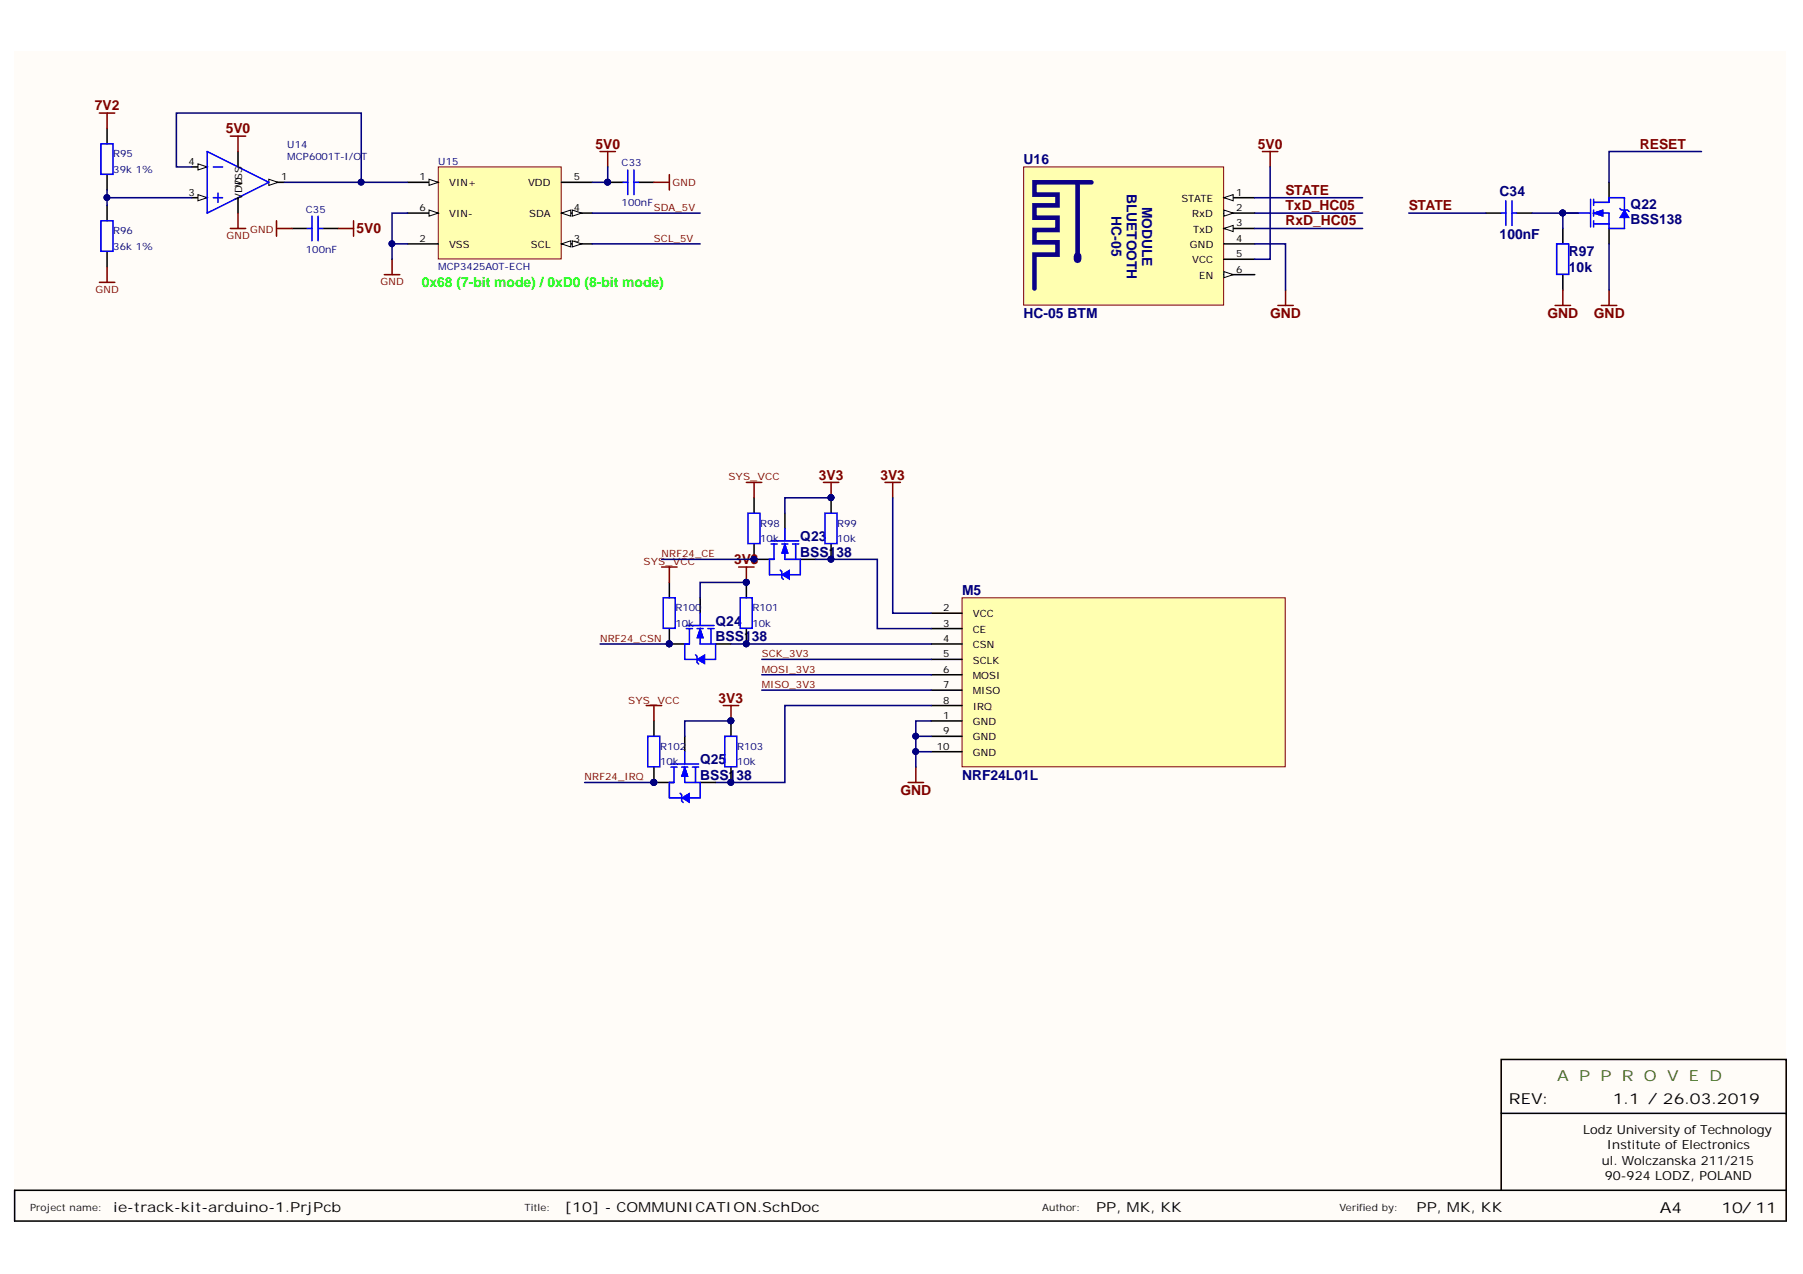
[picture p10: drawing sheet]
<svg xmlns="http://www.w3.org/2000/svg" width="297mm" height="210mm" viewBox="0 0 297 210" stroke-linecap="round" stroke-linejoin="round" font-family="sans-serif">
<defs><g id="words">
<text font-size="2.5" fill="#38761d" x="256.5" y="178.1">A P P R O V E D</text>
<g font-size="2.5">
<text x="248.6" y="181.9">REV:</text>
<text x="265.7" y="181.9">1.1 / 26.03.2019</text>
<text x="273.5" y="199.8">A4</text>
<text x="283.6" y="199.8">10/ 11</text>
</g>
<g font-size="2.3" fill="#800000">
<text x="15.6" y="18.1">7V2</text>
<text x="37.2" y="21.9">5V0</text>
<text x="98.1" y="24.5">5V0</text>
<text x="207.2" y="24.5">5V0</text>
<text x="270.2" y="24.5">RESET</text>
<text x="211.8" y="34.6">TxD_HC05</text>
<text x="211.8" y="32.1">STATE</text>
<text x="232.1" y="34.6">STATE</text>
<text x="58.8" y="38.4">5V0</text>
<text x="211.8" y="37.1">RxD_HC05</text>
<text x="209.2" y="52.4">GND</text>
<text x="254.9" y="52.4">GND</text>
<text x="262.6" y="52.4">GND</text>
<text x="134.9" y="79">3V3</text>
<text x="145" y="79">3V3</text>
<text x="120.9" y="93">3V3</text>
<text x="118.4" y="115.8">3V3</text>
<text x="148.3" y="131">GND</text>
</g>
<g font-size="2.3" fill="#000080">
<text x="168.6" y="27">U16</text>
<text x="183.1" y="35.7" transform="rotate(90 183.1 35.7)">HC-05</text>
<text x="185.6" y="31.9" transform="rotate(90 185.6 31.9)">BLUETOOTH</text>
<text x="188.2" y="34.1" transform="rotate(90 188.2 34.1)">MODULE</text>
<text x="247.1" y="32.3">C34</text>
<text x="268.6" y="34.4">Q22</text>
<text x="247.1" y="39.4">100nF</text>
<text x="268.6" y="36.9">BSS138</text>
<text x="258.5" y="44.8">10k</text>
<text x="258.5" y="42.2">R97</text>
<text x="168.6" y="52.4">HC-05 BTM</text>
<text x="131.8" y="89.2">Q23</text>
<text x="131.8" y="91.7">BSS138</text>
<text x="158.5" y="98">M5</text>
<text x="117.9" y="103.1">Q24</text>
<text x="117.9" y="105.6">BSS138</text>
<text x="115.3" y="125.9">Q25</text>
<text x="115.3" y="128.5">BSS138</text>
<text x="158.5" y="128.5">NRF24L01L</text>
</g>
<text font-size="2.3" fill="#0f0" x="69.5" y="47.3">0x68 (7-bit mode) / 0xD0 (8-bit mode)</text>
<g font-size="2.3">
<text x="18.7" y="199.7">ie-track-kit-arduino-1.PrjPcb</text>
<text x="93" y="199.7">[10] - COMMUNICATION.SchDoc</text>
<text x="180.6" y="199.7">PP, MK, KK</text>
<text x="233.4" y="199.7">PP, MK, KK</text>
</g>
<g font-size="2.1">
<text x="260.8" y="186.8">Lodz University of Technology</text>
<text x="263.9" y="191.9">ul. Wolczanska 211/215</text>
<text x="264.7" y="189.4">Institute of Electronics</text>
<text x="264.4" y="194.4">90-924 LODZ, POLAND</text>
</g>
<g font-size="1.7">
<text x="39.9" y="33" transform="rotate(-90 39.9 33)">VDVSS</text>
<text x="39.9" y="30.6" transform="rotate(-90 39.9 30.6)">D</text>
</g>
<g font-size="1.6" fill="#000080">
<text x="18.7" y="28.4">39k 1%</text>
<text x="18.7" y="25.9">R95</text>
<text x="47.3" y="24.4">U14</text>
<text x="47.3" y="26.4">MCP6001T-I/O</text>
<text x="59.5" y="26.4">T</text>
<text x="72.2" y="27.2">U15</text>
<text x="102.4" y="27.4">C33</text>
<text x="50.4" y="35">C35</text>
<text x="102.4" y="34">100nF</text>
<text x="18.7" y="41.1">36k 1%</text>
<text x="18.7" y="38.6">R96</text>
<text x="50.4" y="41.6">100nF</text>
<text x="72.2" y="44.4">MCP3425A0T-ECH</text>
<text x="125.2" y="89.3">10k</text>
<text x="125.2" y="86.8">R98</text>
<text x="137.9" y="89.3">10k</text>
<text x="137.9" y="86.8">R99</text>
<text x="111.3" y="100.7">R100</text>
<text x="124" y="100.7">R101</text>
<text x="111.3" y="103.2">10k</text>
<text x="124" y="103.2">10k</text>
<text x="108.7" y="123.5">R102</text>
<text x="121.4" y="123.5">R103</text>
<text x="108.7" y="126.1">10k</text>
<text x="121.4" y="126.1">10k</text>
</g>
<g font-size="1.6">
<text x="31" y="27.2">4</text>
<text x="46.3" y="29.7">1</text>
<text x="69.1" y="29.7">1</text>
<text x="94.5" y="29.7">5</text>
<text x="31" y="32.2">3</text>
<text x="69.1" y="34.8">6</text>
<text x="74" y="30.7">VIN+</text>
<text x="74" y="35.8">VIN-</text>
<text x="87" y="30.7">VDD</text>
<text x="87.2" y="35.8">SDA</text>
<text x="94.5" y="34.8">4</text>
<text x="194.7" y="33.3">STATE</text>
<text x="196.4" y="35.8">RxD</text>
<text x="203.7" y="32.2">1</text>
<text x="203.7" y="34.8">2</text>
<text x="69.1" y="39.8">2</text>
<text x="74" y="40.9">VSS</text>
<text x="87.5" y="40.9">SCL</text>
<text x="94.5" y="39.8">3</text>
<text x="196" y="40.9">GND</text>
<text x="196.6" y="38.3">TxD</text>
<text x="203.7" y="37.3">3</text>
<text x="203.7" y="39.8">4</text>
<text x="196.4" y="43.4">VCC</text>
<text x="197.6" y="45.9">EN</text>
<text x="203.7" y="42.4">5</text>
<text x="203.7" y="44.9">6</text>
<text x="155.4" y="100.7">2</text>
<text x="160.3" y="101.7">VCC</text>
<text x="155.4" y="103.2">3</text>
<text x="155.4" y="105.8">4</text>
<text x="160.3" y="104.2">CE</text>
<text x="160.3" y="106.8">CSN</text>
<text x="155.4" y="108.3">5</text>
<text x="155.4" y="110.8">6</text>
<text x="155.4" y="113.4">7</text>
<text x="160.3" y="109.3">SCLK</text>
<text x="160.3" y="111.9">MOSI</text>
<text x="155.4" y="118.4">1</text>
<text x="155.4" y="115.9">8</text>
<text x="160.3" y="119.5">GND</text>
<text x="160.3" y="114.4">MISO</text>
<text x="160.3" y="116.9">IRQ</text>
<text x="154.3" y="123.5">10</text>
<text x="155.4" y="121">9</text>
<text x="160.3" y="122">GND</text>
<text x="160.3" y="124.5">GND</text>
</g>
<g font-size="1.6" fill="#800000">
<text x="107.7" y="34.8">SDA_5V</text>
<text x="110.8" y="30.7">GND</text>
<text x="37.3" y="39.3">GND</text>
<text x="41.2" y="38.3">GND</text>
<text x="107.7" y="39.8">SCL_5V</text>
<text x="62.7" y="46.9">GND</text>
<text x="15.7" y="48.2">GND</text>
<text x="120" y="79.1">SYS_VCC</text>
<text x="106" y="93.1">SYS_VCC</text>
<text x="109" y="91.8">NRF24_CE</text>
<text x="98.8" y="105.8">NRF24_CSN</text>
<text x="125.5" y="113.4">MISO_3V3</text>
<text x="125.5" y="110.8">MOSI_3V3</text>
<text x="125.5" y="108.3">SCK_3V3</text>
<text x="103.5" y="115.9">SYS_VCC</text>
<text x="96.3" y="128.6">NRF24_IRQ</text>
</g>
<g font-size="1.6" fill="#101010">
<text x="4.9" y="199.4">Project name:</text>
<text x="86.4" y="199.4">Title:</text>
<text x="171.7" y="199.4">Author:</text>
<text x="220.7" y="199.4">Verified by:</text>
</g>
</g></defs>
<path d="M2.4 8.5h291.8v192.6h-291.8z" fill="#fffcf8"/>
<path d="M247.3 196.1v-12.7h47v17.8h-291.9v-5.1h291.9M247.3 183.4v-8.8h47v8.8" fill="none" stroke="#000" stroke-width=".25"/>
<path d="M168.6 27.5h33v22.8h-33z" fill="#ffffb0" stroke="#800000" stroke-width=".16"/>
<path d="M201.6 32.6h5.1" fill="none" stroke="#000" stroke-width=".25"/>
<path d="M201.6 32.6l1.6-.5v1z" fill="#fffcf8"/>
<path d="M201.6 32.6l1.6-.5v1z" fill="none" stroke="#000" stroke-width=".16"/>
<path d="M177.5 30v12.2M179.8 30h-9.4v2.1h3.8v1.7h-3.8v2.1h3.8v2h-3.8v2h3.8v2.1h-3.8v5.5" fill="none" stroke="#0c0087" stroke-width=".76"/>
<path d="M177.5 42.2v.5" fill="none" stroke="#0c0087" stroke-width="1.3"/>
<path d="M201.6 35.1h5.1" fill="none" stroke="#000" stroke-width=".25"/>
<path d="M201.6 34.6l1.6 .5-1.6 .5z" fill="#fffcf8"/>
<path d="M201.6 34.6l1.6 .5-1.6 .5z" fill="none" stroke="#000" stroke-width=".16"/>
<path d="M201.6 37.6h5.1" fill="none" stroke="#000" stroke-width=".25"/>
<path d="M201.6 37.6l1.6-.5v1.1z" fill="#fffcf8"/>
<path d="M201.6 37.6l1.6-.5v1.1z" fill="none" stroke="#000" stroke-width=".16"/>
<path d="M201.6 40.2h5.1M201.6 42.7h5.1M201.6 45.3h5.1" fill="none" stroke="#000" stroke-width=".25"/>
<path d="M201.6 44.7l1.6 .6-1.6 .5z" fill="#fffcf8"/>
<path d="M201.6 44.7l1.6 .6-1.6 .5z" fill="none" stroke="#000" stroke-width=".16"/>
<path d="M210.5 50.3h2.6M211.8 47.8v2.5M256.2 50.3h2.5M257.5 47.8v2.5M263.8 50.3h2.6M265.1 47.8v2.5" fill="none" stroke="#800000" stroke-width=".25"/>
<path d="M244.8 35.1h2.5M249.9 35.1h2.5M257.5 37.6v2.6M257.5 45.3v2.5" fill="none" stroke="#000" stroke-width=".25"/>
<path d="M247.3 35.1h.8M248.1 33.1v4M249.1 33.1v4M249.1 35.1h.8M256.5 40.2h1.9v5h-1.9z" fill="none" stroke="#00f" stroke-width=".25"/>
<path d="M158.5 98.5h53.2v27.8h-53.2z" fill="#ffffb0" stroke="#800000" stroke-width=".16"/>
<g fill="none" stroke="#000" stroke-width=".25">
<path d="M257.5 35.1h2.5M265.1 30v2.6M265.1 37.6v2.6M153.4 118.8h5.1M153.4 101h5.1M153.4 103.6h5.1M153.4 106.1h5.1M153.4 108.6h5.1M153.4 111.2h5.1M153.4 113.7h5.1M153.4 116.2h5.1M153.4 121.3h5.1"/>
<path d="M153.4 123.9h5.1"/>
</g>
<path d="M208 25h2.5M209.3 25v2.5M145.8 79.5h2.5M147.1 79.5v2.5M149.6 128.9h2.5M150.9 126.4v2.5" fill="none" stroke="#800000" stroke-width=".25"/>
<circle cx="257.4" cy="35.1" r=".48" fill="#000080" stroke="#000080" stroke-width=".16"/>
<path d="M260 35.1h2M262 32.8v4.6M262.5 36.9h2.6M262.5 32.8v1M262.5 34.6v1M262.5 36.4v1" fill="none" stroke="#00f" stroke-width=".25"/>
<path d="M262.5 35.1l1.6-.5v1z" fill="#00f"/>
<path d="M262.5 35.1l1.6-.5v1z" fill="none" stroke="#00f" stroke-width=".16"/>
<path d="M262.5 33.3h2.6v-.7h2.5v2.5M262.5 35.1h2.6v2.5h2.5v-2" fill="none" stroke="#00f" stroke-width=".25"/>
<path d="M262.5 35.1l1.6-.5v1z" fill="#00f"/>
<path d="M262.5 35.1l1.6-.5v1z" fill="none" stroke="#00f" stroke-width=".16"/>
<path d="M267.6 34.6l.8 1.3h-1.5z" fill="#00f"/>
<path d="M267.6 34.6l.8 1.3h-1.5z" fill="none" stroke="#00f" stroke-width=".16"/>
<path d="M16.6 23.7h2v5h-2zM16.6 36.4h2v5h-2zM266.9 34.3l.2 .3h1l.3 .3" fill="none" stroke="#00f" stroke-width=".25"/>
<circle cx="257.4" cy="35.1" r=".48" fill="#000080" stroke="#000080" stroke-width=".16"/>
<path d="M17.6 21.2v2.5M17.6 28.8v2.5M17.6 33.8v2.6M31.6 27.5h2.5M17.6 41.4v2.6" fill="none" stroke="#000" stroke-width=".25"/>
<path d="M32.6 27l1.5 .5-1.5 .5z" fill="#fffcf8"/>
<path d="M32.6 27l1.5 .5-1.5 .5z" fill="none" stroke="#000" stroke-width=".16"/>
<path d="M31.6 32.6h2.5" fill="none" stroke="#000" stroke-width=".25"/>
<path d="M32.6 32.1l1.5 .5-1.5 .5z" fill="#fffcf8"/>
<path d="M32.6 32.1l1.5 .5-1.5 .5z" fill="none" stroke="#000" stroke-width=".16"/>
<path d="M44.3 30h2.5" fill="none" stroke="#000" stroke-width=".25"/>
<path d="M44.3 29.5l1.5 .5-1.5 .5z" fill="#fffcf8"/>
<path d="M44.3 29.5l1.5 .5-1.5 .5z" fill="none" stroke="#000" stroke-width=".16"/>
<path d="M34.1 25l10.2 5-10.2 5.1zM35.2 27.5h1.5M35.2 32.6h1.5M35.9 31.8v1.5M50.6 37.6h.8M51.4 35.6v4.1M52.4 35.6v4.1M52.4 37.6h.8" fill="none" stroke="#00f" stroke-width=".25"/>
<path d="M39.2 25v2.5M39.2 32.6v2.5M48.1 37.6h2.5M53.2 37.6h2.5" fill="none" stroke="#000" stroke-width=".25"/>
<path d="M37.9 37.6h2.6M39.2 35.1v2.5M45.6 37.6h2.5M45.6 36.4v2.5" fill="none" stroke="#800000" stroke-width=".25"/>
<path d="M72.2 27.5h20.3v15.2h-20.3z" fill="#ffffb0" stroke="#800000" stroke-width=".16"/>
<path d="M67.1 30h5.1" fill="none" stroke="#000" stroke-width=".25"/>
<path d="M70.7 29.5l1.5 .5-1.5 .5z" fill="#fffcf8"/>
<path d="M70.7 29.5l1.5 .5-1.5 .5z" fill="none" stroke="#000" stroke-width=".16"/>
<path d="M67.1 40.2h5.1M92.5 40.2h5.1" fill="none" stroke="#000" stroke-width=".25"/>
<path d="M92.5 40.2l1.5-.5v1z" fill="#fffcf8"/>
<path d="M92.5 40.2l1.5-.5v1z" fill="none" stroke="#000" stroke-width=".16"/>
<path d="M94.3 39.7l1.5 .5-1.5 .5z" fill="#fffcf8"/>
<path d="M94.3 39.7l1.5 .5-1.5 .5z" fill="none" stroke="#000" stroke-width=".16"/>
<path d="M92.5 35.1h5.1" fill="none" stroke="#000" stroke-width=".25"/>
<path d="M92.5 35.1l1.5-.5v1z" fill="#fffcf8"/>
<path d="M92.5 35.1l1.5-.5v1z" fill="none" stroke="#000" stroke-width=".16"/>
<path d="M94.3 34.6l1.5 .5-1.5 .5z" fill="#fffcf8"/>
<path d="M94.3 34.6l1.5 .5-1.5 .5z" fill="none" stroke="#000" stroke-width=".16"/>
<path d="M67.1 35.1h5.1M92.5 30h5.1" fill="none" stroke="#000" stroke-width=".25"/>
<path d="M70.7 34.6l1.5 .5-1.5 .5z" fill="#fffcf8"/>
<path d="M70.7 34.6l1.5 .5-1.5 .5z" fill="none" stroke="#000" stroke-width=".16"/>
<g fill="none" stroke="#800000" stroke-width=".25">
<path d="M16.4 18.6h2.5M17.6 18.6v2.6M37.9 22.4h2.6M39.2 22.4v2.6M55.7 37.6h2.5M58.2 36.4v2.5M98.9 25h2.5M100.1 25v2.5M107.7 30h2.6M110.3 28.8v2.5M16.4 46.5h2.5M17.6 44v2.5"/>
<path d="M63.3 45.3h2.6M64.6 42.7v2.6"/>
</g>
<path d="M100.1 30h2.6M105.2 30h2.5M124.2 92.2h2.6M129.3 84.6v2.5M131.8 92.2h2.6" fill="none" stroke="#000" stroke-width=".25"/>
<g fill="#000080" stroke="#000080" stroke-width=".16">
<circle cx="100.1" cy="30" r=".48"/>
<circle cx="124.2" cy="92.1" r=".48"/>
</g>
<path d="M102.7 30h.7M103.4 28v4.1M104.4 28v4.1M104.4 30h.8M127 89.1h4.6M127 89.6h1M128.8 89.6h1M129.3 87.1v2M130.6 89.6h1M131.1 89.6v2.6" fill="none" stroke="#00f" stroke-width=".25"/>
<path d="M129.3 89.6l.5 1.5h-1z" fill="#00f"/>
<path d="M129.3 89.6l.5 1.5h-1z" fill="none" stroke="#00f" stroke-width=".16"/>
<path d="M127.5 89.6v2.6h-.7v2.5h2.5M129.3 89.6v2.6h2.5v2.5h-2" fill="none" stroke="#00f" stroke-width=".25"/>
<path d="M129.3 89.6l.5 1.5h-1z" fill="#00f"/>
<path d="M129.3 89.6l.5 1.5h-1z" fill="none" stroke="#00f" stroke-width=".16"/>
<path d="M128.8 94.7l1.3-.8v1.6z" fill="#00f"/>
<path d="M128.8 94.7l1.3-.8v1.6z" fill="none" stroke="#00f" stroke-width=".16"/>
<path d="M123.2 84.6h2v5h-2zM128.5 93.9l.3 .3v1l.3 .3M135.9 84.6h2v5h-2zM113.1 103.1h4.5M113.1 103.6h1M114.8 103.6h1.1M115.3 101v2.1M116.6 103.6h1M117.1 103.6v2.5" fill="none" stroke="#00f" stroke-width=".25"/>
<g fill="#000080" stroke="#000080" stroke-width=".16">
<circle cx="124.2" cy="92.1" r=".48"/>
<circle cx="136.9" cy="92.1" r=".48"/>
<circle cx="136.9" cy="82" r=".48"/>
<circle cx="110.2" cy="106.1" r=".48"/>
</g>
<path d="M115.3 98.5v2.5M124.2 82v2.6M124.2 89.6v2.6M136.9 82v2.6M136.9 89.6v2.6M110.3 106.1h2.5M117.9 106.1h2.5" fill="none" stroke="#000" stroke-width=".25"/>
<path d="M123 79.5h2.5M124.2 79.5v2.5M135.7 79.5h2.5M136.9 79.5v2.5" fill="none" stroke="#800000" stroke-width=".25"/>
<path d="M115.3 103.6l.6 1.5h-1.1z" fill="#00f"/>
<path d="M115.3 103.6l.6 1.5h-1.1z" fill="none" stroke="#00f" stroke-width=".16"/>
<path d="M113.6 103.6v2.5h-.8v2.5h2.5M115.3 103.6v2.5h2.6v2.5h-2" fill="none" stroke="#00f" stroke-width=".25"/>
<path d="M115.3 103.6l.6 1.5h-1.1z" fill="#00f"/>
<path d="M115.3 103.6l.6 1.5h-1.1z" fill="none" stroke="#00f" stroke-width=".16"/>
<path d="M114.8 108.6l1.3-.7v1.5z" fill="#00f"/>
<path d="M114.8 108.6l1.3-.7v1.5z" fill="none" stroke="#00f" stroke-width=".16"/>
<path d="M109.3 98.5h1.9v5h-1.9zM121.9 98.5h2v5h-2zM114.6 107.9l.2 .2v1l.3 .3M110.5 125.9h4.6M110.5 126.4h1M112.3 126.4h1M112.8 123.9v2M114.1 126.4h1M114.6 126.4v2.5" fill="none" stroke="#00f" stroke-width=".25"/>
<g fill="#000080" stroke="#000080" stroke-width=".16">
<circle cx="110.2" cy="106.1" r=".48"/>
<circle cx="122.9" cy="106.1" r=".48"/>
<circle cx="122.9" cy="95.9" r=".48"/>
<circle cx="257.4" cy="35.1" r=".48"/>
<circle cx="136.9" cy="92.1" r=".48"/>
<circle cx="150.9" cy="121.3" r=".48"/>
<circle cx="150.9" cy="123.8" r=".48"/>
<circle cx="59.5" cy="30" r=".48"/>
<circle cx="64.6" cy="40.2" r=".48"/>
<circle cx="100.1" cy="30" r=".48"/>
<circle cx="17.6" cy="32.5" r=".48"/>
<circle cx="136.9" cy="82" r=".48"/>
<circle cx="124.2" cy="92.1" r=".48"/>
<circle cx="120.4" cy="128.9" r=".48"/>
<circle cx="107.7" cy="128.9" r=".48"/>
</g>
<path d="M110.3 96v2.5M123 96v2.5M110.3 103.6v2.5M123 103.6v2.5M107.7 128.9h2.6M112.8 121.3v2.6M115.3 128.9h2.6" fill="none" stroke="#000" stroke-width=".25"/>
<path d="M109 93.4h2.5M110.3 93.4v2.6M121.7 93.4h2.5M123 93.4v2.6" fill="none" stroke="#800000" stroke-width=".25"/>
<g fill="none" stroke="#000080" stroke-width=".25">
<path d="M17.6 31.3v1.3M31.6 27.5h-2.5v-8.9h30.4v11.4h-12.7M31.6 32.6h-14v1.2M59.5 30h7.6M67.1 35.1h-2.5v7.6M97.6 35.1h17.7M100.1 27.5v2.5h-2.5M206.7 35.1h17.8M206.7 37.6h17.8M206.7 32.6h17.8M209.3 27.5v15.2h-2.6M232.1 35.1h12.7"/>
<path d="M252.4 35.1h7.6M257.5 35.1v2.5M280.3 25h-15.2v5M64.6 40.2h2.5M97.6 40.2h17.7M206.7 40.2h5.1v7.6M265.1 40.2v7.6M109 92.2h15.2M123 96h-7.7v2.5M134.4 92.2h10.1v11.4h8.9M136.9 82h-7.6v2.6M147.1 82v19h6.3"/>
<path d="M98.9 106.1h11.4M120.4 106.1h33M125.5 108.6h27.9M125.5 111.2h27.9M125.5 113.7h27.9M153.4 118.8h-2.5v7.6M153.4 116.2h-24.1v12.7h-11.4M150.9 121.3h2.5M150.9 123.9h2.5"/>
</g>
<path d="M112.8 126.4l.5 1.5h-1z" fill="#00f"/>
<path d="M112.8 126.4l.5 1.5h-1z" fill="none" stroke="#00f" stroke-width=".16"/>
<path d="M111 126.4v2.5h-.7v2.6h2.5M112.8 126.4v2.5h2.5v2.6h-2" fill="none" stroke="#00f" stroke-width=".25"/>
<path d="M112.8 126.4l.5 1.5h-1z" fill="#00f"/>
<path d="M112.8 126.4l.5 1.5h-1z" fill="none" stroke="#00f" stroke-width=".16"/>
<path d="M112.3 131.5l1.3-.8v1.5z" fill="#00f"/>
<path d="M112.3 131.5l1.3-.8v1.5z" fill="none" stroke="#00f" stroke-width=".16"/>
<path d="M106.7 121.3h2v5h-2zM112 130.7l.3 .2v1.1l.3 .2M119.4 121.3h2v5h-2z" fill="none" stroke="#00f" stroke-width=".25"/>
<g fill="#000080" stroke="#000080" stroke-width=".16">
<circle cx="107.7" cy="128.9" r=".48"/>
<circle cx="120.4" cy="128.9" r=".48"/>
<circle cx="120.4" cy="118.8" r=".48"/>
</g>
<path d="M107.7 118.8v2.5M120.4 118.8v2.5M107.7 126.4v2.5M120.4 126.4v2.5" fill="none" stroke="#000" stroke-width=".25"/>
<path d="M120.4 118.8h-7.6v2.5M96.3 128.9h11.4" fill="none" stroke="#000080" stroke-width=".25"/>
<path d="M106.5 116.2h2.5M107.7 116.2v2.6M119.2 116.2h2.5M120.4 116.2v2.6" fill="none" stroke="#800000" stroke-width=".25"/>
<use href="#words"/>
</svg>
